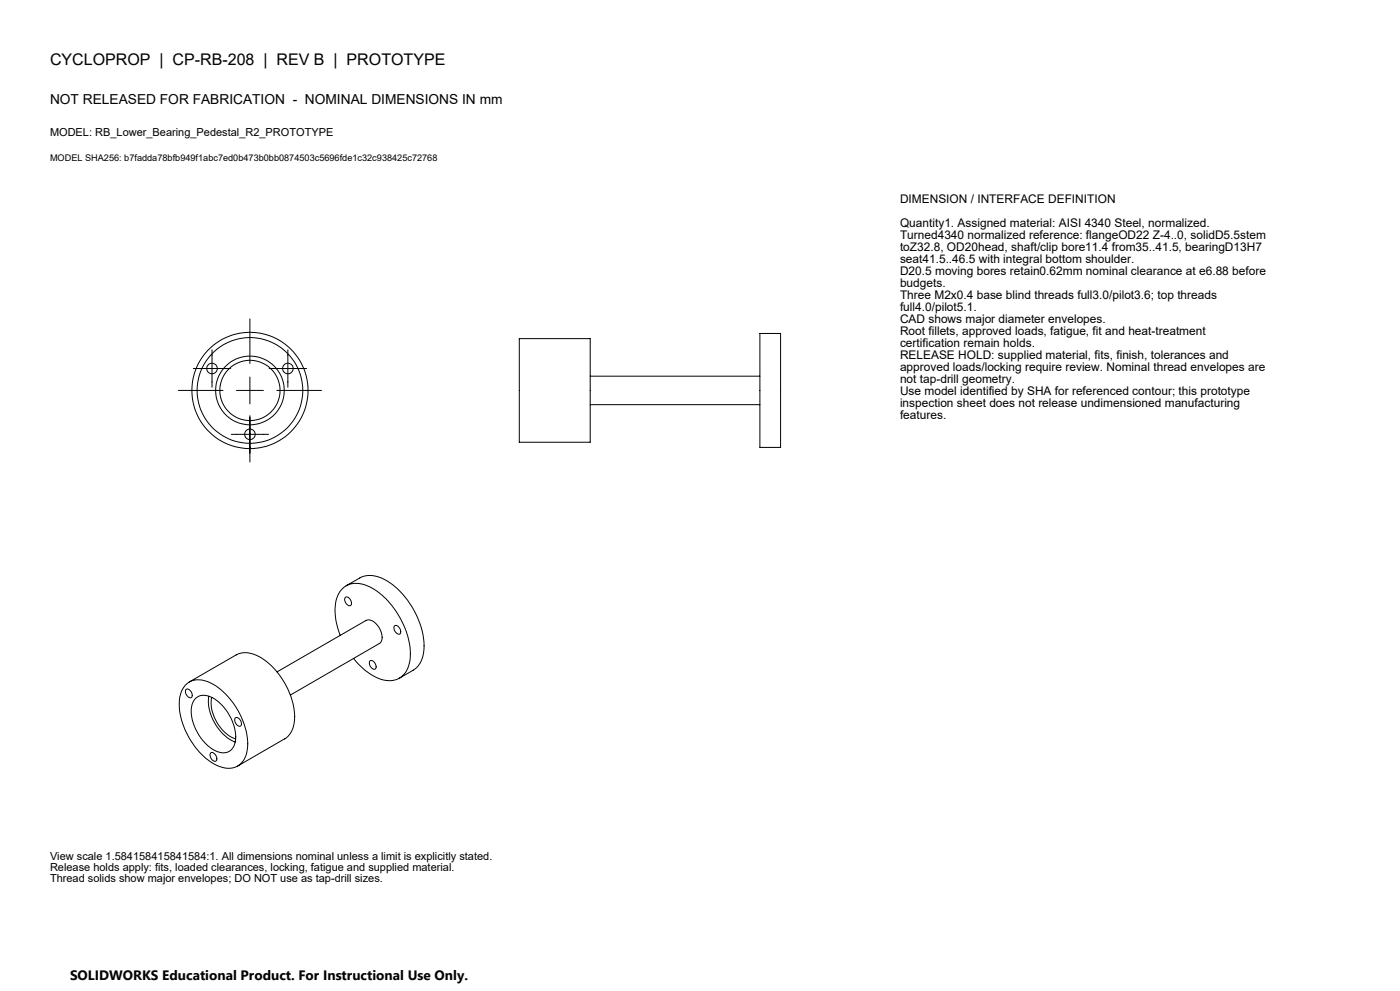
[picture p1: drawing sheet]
<svg xmlns="http://www.w3.org/2000/svg" width="420mm" height="297mm" viewBox="0 0 420 297" stroke-linecap="round" stroke-linejoin="round" font-family="sans-serif">
<defs><g id="words">
<text font-size="4.8" x="15" y="19.4">CYCLOPROP | CP-RB-208 | REV B | PROTOTYPE</text>
<g font-size="4.1">
<text x="15" y="31.1">NOT RELEASED FOR FABRICATION - NOMINAL DIMENSIONS IN mm</text>
<text x="21" y="293.7">SOLIDWORKS Educational Product. For Instructional Use Only.</text>
</g>
<g font-size="3.6">
<text x="270" y="60.8">DIMENSION / INTERFACE DEFINITION</text>
<text x="270" y="68">Quantity1. Assigned material: AISI 4340 Steel, normalized.</text>
<text x="270" y="71.6">Turned4340 normalized reference: flangeOD22 Z-4..0, solidD5.5stem</text>
<text x="270" y="75.2">toZ32.8, OD20head, shaft/clip bore11.4 from35..41.5, bearingD13H7</text>
<text x="270" y="78.8">seat41.5..46.5 with integral bottom shoulder.</text>
<text x="270" y="82.4">D20.5 moving bores retain0.62mm nominal clearance at e6.88 before</text>
<text x="270" y="86">budgets.</text>
<text x="270" y="89.6">Three M2x0.4 base blind threads full3.0/pilot3.6; top threads</text>
<text x="270" y="93.2">full4.0/pilot5.1.</text>
<text x="270" y="96.8">CAD shows major diameter envelopes.</text>
<text x="270" y="100.4">Root fillets, approved loads, fatigue, fit and heat-treatment</text>
<text x="270" y="104">certification remain holds.</text>
<text x="270" y="107.6">RELEASE HOLD: supplied material, fits, finish, tolerances and</text>
<text x="270" y="111.2">approved loads/locking require review. Nominal thread envelopes are</text>
<text x="270" y="114.8">not tap-drill geometry.</text>
<text x="270" y="118.4">Use model identified by SHA for referenced contour; this prototype</text>
<text x="270" y="122">inspection sheet does not release undimensioned manufacturing</text>
<text x="270" y="125.6">features.</text>
</g>
<g font-size="3.3">
<text x="15" y="40.7">MODEL: RB_Lower_Bearing_Pedestal_R2_PROTOTYPE</text>
<text x="15" y="257.7">View scale 1.584158415841584:1. All dimensions nominal unless a limit is explicitly stated.</text>
<text x="15" y="261.1">Release holds apply: fits, loaded clearances, locking, fatigue and supplied material.</text>
<text x="15" y="264.5">Thread solids show major envelopes; DO NOT use as tap-drill sizes.</text>
</g>
<text font-size="2.7" x="15" y="48.4">MODEL SHA256: b7fadda78bfb949f1abc7ed0b473b0bb0874503c5696fde1c32c938425c72768</text>
</g></defs>
<g fill="none" stroke="#000" stroke-width=".3">
<path d="M75 95.6v13.4M228 99.9h6.2v34.2h-6.2zM53.5 117h13.4M58 110.5h11.2M63.6 104.8v11.3M70.9 117h8.1M75 113v8M80.8 110.5h11.2M83 117h13.4M86.4 104.8v11.3M155.8 101.5h21.3v31h-21.3zM177.1 112.7h50.9"/>
<path d="M69.4 130.2h11.2M75 124.6v13.9M177.1 121.3h50.9M103.6 179a1.64 1.64 0 0 1 1.5 2.5 1.72 1.72 0 0 1-1.5-2.5zM103.8 175.6l4.1-2.4a8.2 8.2 0 0 1 8.6 1.1 24.6 24.6 0 0 1 10.6 20.8 7.2 7.2 0 0 1-3.2 5.8l-4.1 2.4M102.1 190.4a16.5 16.5 0 0 1-.7-12 6.2 6.2 0 0 1 8.9-2.8 24 24 0 0 1 12.3 16.1 11.7 11.7 0 0 1-1.5 10.5 6.9 6.9 0 0 1-8.8 .5 20.3 20.3 0 0 1-6.2-5.4M110.9 198.2a1.49 1.49 0 0 1 2 1.6 .75 .75 0 0 1-.7 .8 .75 .75 0 0 1-.8-.5 1.85 1.85 0 0 1-.5-1.9zM118.3 187.7a1.45 1.45 0 0 1 1.9 1.6 .75 .75 0 0 1-.6 .8 .75 .75 0 0 1-.9-.6 1.78 1.78 0 0 1-.4-1.8zM55.7 206.7a1.45 1.45 0 0 1 2 1.7 .75 .75 0 0 1-.7 .8 .75 .75 0 0 1-.8-.6 1.78 1.78 0 0 1-.5-1.9zM55.8 205.1a6.5 6.5 0 0 1 7.9-.1 22 22 0 0 1 10.5 19.4 5.8 5.8 0 0 1-8.5 5.3 21.7 21.7 0 0 1-11.6-15.4 9.8 9.8 0 0 1 1.7-9.2zM56.8 204.4l14-8.1a7.8 7.8 0 0 1 8.3 1.3 22.4 22.4 0 0 1 9.2 18.7 6.4 6.4 0 0 1-2.9 5.1l-14.1 8.2M58.5 209.5a4.2 4.2 0 0 1 5.4-.3 14.4 14.4 0 0 1 6.7 12.8 3.8 3.8 0 0 1-6.1 2.9 14.3 14.3 0 0 1-7-13.2l.3-1z"/>
<path d="M62.7 208.7a13.9 13.9 0 0 0 7.9 13.7M63.5 209a11.9 11.9 0 0 0 7.2 12.4M70.5 215.2a1.49 1.49 0 0 1 2 1.7 .75 .75 0 0 1-.7 .8 .75 .75 0 0 1-.8-.6 1.85 1.85 0 0 1-.5-1.9zM83.1 201.4l26.7-15.5a3.1 3.1 0 0 1 3.6 1.7 4.1 4.1 0 0 1 .5 5.2l-26.8 15.5M63.1 225.7a1.46 1.46 0 0 1 2 1.7 .75 .75 0 0 1-.7 .8 .75 .75 0 0 1-.8-.6 1.93 1.93 0 0 1-.5-1.9z"/>
<circle cx="63.6" cy="110.4" r="1.59"/>
<circle cx="75" cy="117" r="17.4"/>
<circle cx="75" cy="117" r="10.3"/>
<circle cx="75" cy="117" r="9"/>
<circle cx="75" cy="117" r="15.8"/>
<circle cx="86.4" cy="110.4" r="1.58"/>
<circle cx="75" cy="130.2" r="1.57"/>
</g>
<use href="#words"/>
</svg>
